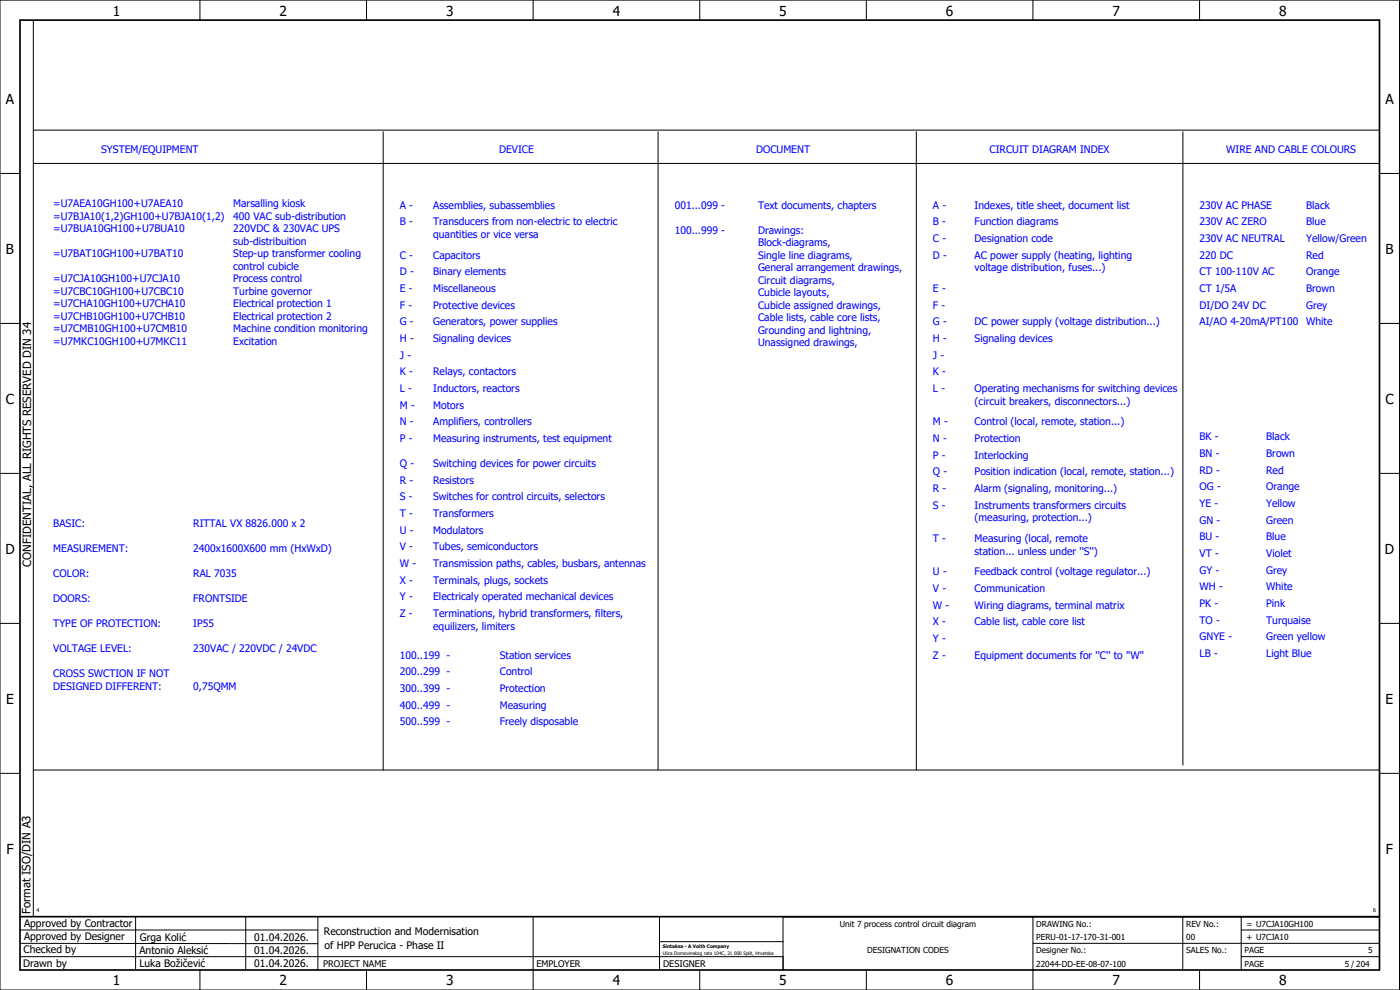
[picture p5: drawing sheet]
<svg xmlns="http://www.w3.org/2000/svg" width="420mm" height="297mm" viewBox="0 0 420 297" stroke-linecap="round" stroke-linejoin="round" font-family="sans-serif">
<defs><g id="words">
<g font-size="4.1">
<text x="33.9" y="4.7">1</text>
<text x="83.9" y="4.7">2</text>
<text x="133.9" y="4.7">3</text>
<text x="183.9" y="4.7">4</text>
<text x="233.9" y="4.7">5</text>
<text x="283.9" y="4.7">6</text>
<text x="333.9" y="4.7">7</text>
<text x="383.9" y="4.7">8</text>
<text x="1.8" y="31.2">A</text>
<text x="415.8" y="31.2">A</text>
<text x="1.8" y="76.2">B</text>
<text x="415.8" y="76.2">B</text>
<text x="1.8" y="121.2">C</text>
<text x="415.8" y="121.2">C</text>
<text x="1.6" y="166.2">D</text>
<text x="415.6" y="166.2">D</text>
<text x="1.8" y="211.2">E</text>
<text x="415.8" y="211.2">E</text>
<text x="1.9" y="256.2">F</text>
<text x="415.9" y="256.2">F</text>
<text x="33.9" y="295.7">1</text>
<text x="83.9" y="295.7">2</text>
<text x="133.9" y="295.7">3</text>
<text x="183.9" y="295.7">4</text>
<text x="233.9" y="295.7">5</text>
<text x="283.9" y="295.7">6</text>
<text x="333.9" y="295.7">7</text>
<text x="383.9" y="295.7">8</text>
</g>
<g font-size="3.4">
<text x="9.4" y="170" transform="rotate(-90 9.4 170)">CONFIDENTIAL, ALL RIGHTS RESERVED DIN 34</text>
<text x="9.2" y="274.3" transform="rotate(-90 9.2 274.3)">Format ISO/DIN A3</text>
</g>
<g font-size="3.1" fill="#00f">
<text x="30.4" y="45.8">SYSTEM/EQUIPMENT</text>
<text x="149.8" y="45.8">DEVICE</text>
<text x="226.9" y="45.8">DOCUMENT</text>
<text x="297" y="45.8">CIRCUIT DIAGRAM INDEX</text>
<text x="368" y="45.8">WIRE AND CABLE COLOURS</text>
<text x="16" y="62.1">=U7AEA10GH100+U7AEA10</text>
<text x="16" y="65.9">=U7BJA10(1,2)GH100+U7BJA10(1,2)</text>
<text x="70" y="62.1">Marsalling kiosk</text>
<text x="70" y="65.9">400 VAC sub-distribution</text>
<text x="120" y="62.6">A -</text>
<text x="130" y="62.6">Assemblies, subassemblies</text>
<text x="202.5" y="62.6">001...099 -</text>
<text x="227.5" y="62.6">Text documents, chapters</text>
<text x="280" y="62.6">A -</text>
<text x="292.5" y="62.6">Indexes, title sheet, document list</text>
<text x="360" y="62.6">230V AC PHASE</text>
<text x="392" y="62.6">Black</text>
<text x="16" y="69.6">=U7BUA10GH100+U7BUA10</text>
<text x="70" y="69.6">220VDC &amp; 230VAC UPS</text>
<text x="120" y="67.6">B -</text>
<text x="130" y="67.6">Transducers from non-electric to electric</text>
<text x="130" y="71.4">quantities or vice versa</text>
<text x="202.5" y="70.1">100...999 -</text>
<text x="227.5" y="70.1">Drawings:</text>
<text x="280" y="67.6">B -</text>
<text x="292.5" y="67.6">Function diagrams</text>
<text x="360" y="67.6">230V AC ZERO</text>
<text x="392" y="67.6">Blue</text>
<text x="16" y="77.1">=U7BAT10GH100+U7BAT10</text>
<text x="70" y="73.4">sub-distribuition</text>
<text x="70" y="77.1">Step-up transformer cooling</text>
<text x="120" y="77.6">C -</text>
<text x="130" y="77.6">Capacitors</text>
<text x="227.5" y="73.9">Block-diagrams,</text>
<text x="227.5" y="77.6">Single line diagrams,</text>
<text x="280" y="72.6">C -</text>
<text x="280" y="77.6">D -</text>
<text x="292.5" y="72.6">Designation code</text>
<text x="292.5" y="77.6">AC power supply (heating, lighting</text>
<text x="360" y="72.6">230V AC NEUTRAL</text>
<text x="360" y="77.6">220 DC</text>
<text x="392" y="72.6">Yellow/Green</text>
<text x="392" y="77.6">Red</text>
<text x="70" y="80.9">control cubicle</text>
<text x="120" y="82.6">D -</text>
<text x="130" y="82.6">Binary elements</text>
<text x="227.5" y="81.4">General arrangement drawings,</text>
<text x="292.5" y="81.4">voltage distribution, fuses...)</text>
<text x="360" y="82.6">CT 100-110V AC</text>
<text x="392" y="82.6">Orange</text>
<text x="16" y="84.6">=U7CJA10GH100+U7CJA10</text>
<text x="16" y="88.4">=U7CBC10GH100+U7CBC10</text>
<text x="70" y="84.6">Process control</text>
<text x="70" y="88.4">Turbine governor</text>
<text x="120" y="87.6">E -</text>
<text x="130" y="87.6">Miscellaneous</text>
<text x="227.5" y="85.1">Circuit diagrams,</text>
<text x="227.5" y="88.9">Cubicle layouts,</text>
<text x="280" y="87.6">E -</text>
<text x="360" y="87.6">CT 1/5A</text>
<text x="392" y="87.6">Brown</text>
<text x="16" y="92.1">=U7CHA10GH100+U7CHA10</text>
<text x="16" y="95.9">=U7CHB10GH100+U7CHB10</text>
<text x="70" y="92.1">Electrical protection 1</text>
<text x="70" y="95.9">Electrical protection 2</text>
<text x="120" y="92.6">F -</text>
<text x="130" y="92.6">Protective devices</text>
<text x="227.5" y="92.6">Cubicle assigned drawings,</text>
<text x="280" y="92.6">F -</text>
<text x="360" y="92.6">DI/DO 24V DC</text>
<text x="392" y="92.6">Grey</text>
<text x="16" y="99.6">=U7CMB10GH100+U7CMB10</text>
<text x="70" y="99.6">Machine condition monitoring</text>
<text x="120" y="97.6">G -</text>
<text x="130" y="97.6">Generators, power supplies</text>
<text x="227.5" y="96.4">Cable lists, cable core lists,</text>
<text x="227.5" y="100.1">Grounding and lightning,</text>
<text x="280" y="97.6">G -</text>
<text x="292.5" y="97.6">DC power supply (voltage distribution...)</text>
<text x="360" y="97.6">AI/AO 4-20mA/PT100</text>
<text x="392" y="97.6">White</text>
<text x="16" y="103.4">=U7MKC10GH100+U7MKC11</text>
<text x="70" y="103.4">Excitation</text>
<text x="120" y="102.6">H -</text>
<text x="120" y="107.6">J -</text>
<text x="130" y="102.6">Signaling devices</text>
<text x="227.5" y="103.9">Unassigned drawings,</text>
<text x="280" y="102.6">H -</text>
<text x="280" y="107.6">J -</text>
<text x="292.5" y="102.6">Signaling devices</text>
<text x="120" y="112.6">K -</text>
<text x="130" y="112.6">Relays, contactors</text>
<text x="280" y="112.6">K -</text>
<text x="120" y="117.6">L -</text>
<text x="130" y="117.6">Inductors, reactors</text>
<text x="280" y="117.6">L -</text>
<text x="292.5" y="117.6">Operating mechanisms for switching devices</text>
<text x="120" y="122.6">M -</text>
<text x="130" y="122.6">Motors</text>
<text x="292.5" y="121.4">(circuit breakers, disconnectors...)</text>
<text x="120" y="127.6">N -</text>
<text x="130" y="127.6">Amplifiers, controllers</text>
<text x="280" y="127.6">M -</text>
<text x="292.5" y="127.6">Control (local, remote, station...)</text>
<text x="120" y="132.6">P -</text>
<text x="130" y="132.6">Measuring instruments, test equipment</text>
<text x="280" y="132.6">N -</text>
<text x="280" y="137.6">P -</text>
<text x="292.5" y="132.6">Protection</text>
<text x="292.5" y="137.6">Interlocking</text>
<text x="360" y="132.1">BK -</text>
<text x="360" y="137.1">BN -</text>
<text x="380" y="132.1">Black</text>
<text x="380" y="137.1">Brown</text>
<text x="120" y="140.1">Q -</text>
<text x="130" y="140.1">Switching devices for power circuits</text>
<text x="280" y="142.6">Q -</text>
<text x="292.5" y="142.6">Position indication (local, remote, station...)</text>
<text x="360" y="142.1">RD -</text>
<text x="380" y="142.1">Red</text>
<text x="120" y="145.1">R -</text>
<text x="130" y="145.1">Resistors</text>
<text x="280" y="147.6">R -</text>
<text x="292.5" y="147.6">Alarm (signaling, monitoring...)</text>
<text x="360" y="147.1">OG -</text>
<text x="380" y="147.1">Orange</text>
<text x="120" y="150.1">S -</text>
<text x="120" y="155.1">T -</text>
<text x="130" y="150.1">Switches for control circuits, selectors</text>
<text x="130" y="155.1">Transformers</text>
<text x="280" y="152.6">S -</text>
<text x="292.5" y="152.6">Instruments transformers circuits</text>
<text x="360" y="152.1">YE -</text>
<text x="380" y="152.1">Yellow</text>
<text x="16" y="158.1">BASIC:</text>
<text x="58" y="158.1">RITTAL VX 8826.000 x 2</text>
<text x="120" y="160.1">U -</text>
<text x="130" y="160.1">Modulators</text>
<text x="292.5" y="156.4">(measuring, protection...)</text>
<text x="360" y="157.1">GN -</text>
<text x="380" y="157.1">Green</text>
<text x="16" y="165.6">MEASUREMENT:</text>
<text x="58" y="165.6">2400x1600X600 mm (HxWxD)</text>
<text x="120" y="165.1">V -</text>
<text x="130" y="165.1">Tubes, semiconductors</text>
<text x="280" y="162.6">T -</text>
<text x="292.5" y="162.6">Measuring (local, remote</text>
<text x="292.5" y="166.4">station... unless under ''S'')</text>
<text x="360" y="162.1">BU -</text>
<text x="360" y="167.1">VT -</text>
<text x="380" y="162.1">Blue</text>
<text x="380" y="167.1">Violet</text>
<text x="16" y="173.1">COLOR:</text>
<text x="58" y="173.1">RAL 7035</text>
<text x="120" y="170.1">W -</text>
<text x="130" y="170.1">Transmission paths, cables, busbars, antennas</text>
<text x="280" y="172.6">U -</text>
<text x="292.5" y="172.6">Feedback control (voltage regulator...)</text>
<text x="360" y="172.1">GY -</text>
<text x="380" y="172.1">Grey</text>
<text x="120" y="175.1">X -</text>
<text x="130" y="175.1">Terminals, plugs, sockets</text>
<text x="280" y="177.6">V -</text>
<text x="292.5" y="177.6">Communication</text>
<text x="360" y="177.1">WH -</text>
<text x="380" y="177.1">White</text>
<text x="16" y="180.6">DOORS:</text>
<text x="58" y="180.6">FRONTSIDE</text>
<text x="120" y="180.1">Y -</text>
<text x="120" y="185.1">Z -</text>
<text x="130" y="180.1">Electricaly operated mechanical devices</text>
<text x="130" y="185.1">Terminations, hybrid transformers, filters,</text>
<text x="280" y="182.6">W -</text>
<text x="292.5" y="182.6">Wiring diagrams, terminal matrix</text>
<text x="360" y="182.1">PK -</text>
<text x="380" y="182.1">Pink</text>
<text x="16" y="188.1">TYPE OF PROTECTION:</text>
<text x="58" y="188.1">IP55</text>
<text x="130" y="188.9">equilizers, limiters</text>
<text x="280" y="187.6">X -</text>
<text x="292.5" y="187.6">Cable list, cable core list</text>
<text x="360" y="187.1">TO -</text>
<text x="380" y="187.1">Turquaise</text>
<text x="16" y="195.6">VOLTAGE LEVEL:</text>
<text x="58" y="195.6">230VAC / 220VDC / 24VDC</text>
<text x="120" y="197.6">100..199 -</text>
<text x="150" y="197.6">Station services</text>
<text x="280" y="192.6">Y -</text>
<text x="280" y="197.6">Z -</text>
<text x="292.5" y="197.6">Equipment documents for ''C'' to ''W''</text>
<text x="360" y="192.1">GNYE -</text>
<text x="360" y="197.1">LB -</text>
<text x="380" y="192.1">Green yellow</text>
<text x="380" y="197.1">Light Blue</text>
<text x="16" y="203.1">CROSS SWCTION IF NOT</text>
<text x="120" y="202.6">200..299 -</text>
<text x="150" y="202.6">Control</text>
<text x="16" y="206.9">DESIGNED DIFFERENT:</text>
<text x="58" y="206.9">0,75QMM</text>
<text x="120" y="207.6">300..399 -</text>
<text x="150" y="207.6">Protection</text>
<text x="120" y="212.6">400..499 -</text>
<text x="150" y="212.6">Measuring</text>
<text x="120" y="217.6">500..599 -</text>
<text x="150" y="217.6">Freely disposable</text>
</g>
<g font-size="3.1">
<text x="7.2" y="278.1">Approved by Contractor</text>
<text x="97.2" y="280.5">Reconstruction and Modernisation</text>
<text x="7.1" y="286.1">Checked by</text>
<text x="7.2" y="282.1">Approved by Designer</text>
<text x="41.8" y="286.2">Antonio Aleksić</text>
<text x="42" y="282.3">Grga Kolić</text>
<text x="76.3" y="282.3">01.04.2026.</text>
<text x="76.3" y="286.3">01.04.2026.</text>
<text x="97.4" y="284.8">of HPP Perucica - Phase II</text>
<text x="6.9" y="290">Drawn by</text>
<text x="41.8" y="290.3">Luka Božičević</text>
<text x="76.3" y="290.3">01.04.2026.</text>
</g>
<g font-size="2.7">
<text x="97" y="290.1">PROJECT NAME</text>
<text x="161" y="290.1">EMPLOYER</text>
<text x="199" y="290.1">DESIGNER</text>
</g>
<g font-size="2.5">
<text x="252" y="278">Unit 7 process control circuit diagram</text>
<text x="311" y="278">DRAWING No.:</text>
<text x="356" y="278">REV No.:</text>
<text x="374.1" y="278">= U7CJA10GH100</text>
<text x="260.3" y="286">DESIGNATION CODES</text>
<text x="311" y="286">Designer No.:</text>
<text x="311" y="282">PERU-01-17-170-31-001</text>
<text x="356" y="286">SALES No.:</text>
<text x="356" y="282">00</text>
<text x="373.5" y="286">PAGE</text>
<text x="374.1" y="282.1">+ U7CJA10</text>
<text x="410.6" y="286">5</text>
<text x="311" y="290">22044-DD-EE-08-07-100</text>
<text x="373.5" y="290">PAGE</text>
<text x="403.6" y="290">5 / 204</text>
</g>
<g font-size="1.6">
<text x="11" y="273.7">4</text>
<text x="412.1" y="273.7">6</text>
</g>
<g font-size="1.4">
<text x="198.9" y="284.4">Sintaksa - A Voith Company</text>
<text x="198.9" y="286.4">Ulica Domovinskog rata 104C, 21 000 Split, Hrvatska</text>
</g>
</g></defs>
<g fill="none" stroke="#000" stroke-width=".3">
<path d="M0 0h420v297h-420zM10 6v269M60 0v6M110 0v6M160 0v6M210 0v6M260 0v6M310 0v6M360 0v6M10 39h404M115 39.5v191.5M197.5 39.5v191.5"/>
<path d="M275 39.5v191.5M355 39.5v190M0 52h6M10 49h404M414 52h6M0 97h6M414 97h6M0 142h6M414 142h6M414 176.3v87.4M0 187h6M414 187h6"/>
<path d="M0 232h6M10 231h404M414 232h6M6 279h89.4M40.7 275v16M73.7 274.9v16M95.4 275.1v16M160 275v22M197.9 275.1v16M310 275v22M355 275v16M372.5 279h41.5"/>
<path d="M372.5 275v16M414 275h-179v16M6 283l89.4 .1M6 287h229M60 291v6M110 291v6M197.9 282.5h37.1M210 291v6M260 291v6M310 283h104M360 291v6M372.5 287h41.5"/>
</g>
<path d="M6 6h408v285h-408zM6 275h408" fill="none" stroke="#000" stroke-width=".5"/>
<use href="#words"/>
</svg>
